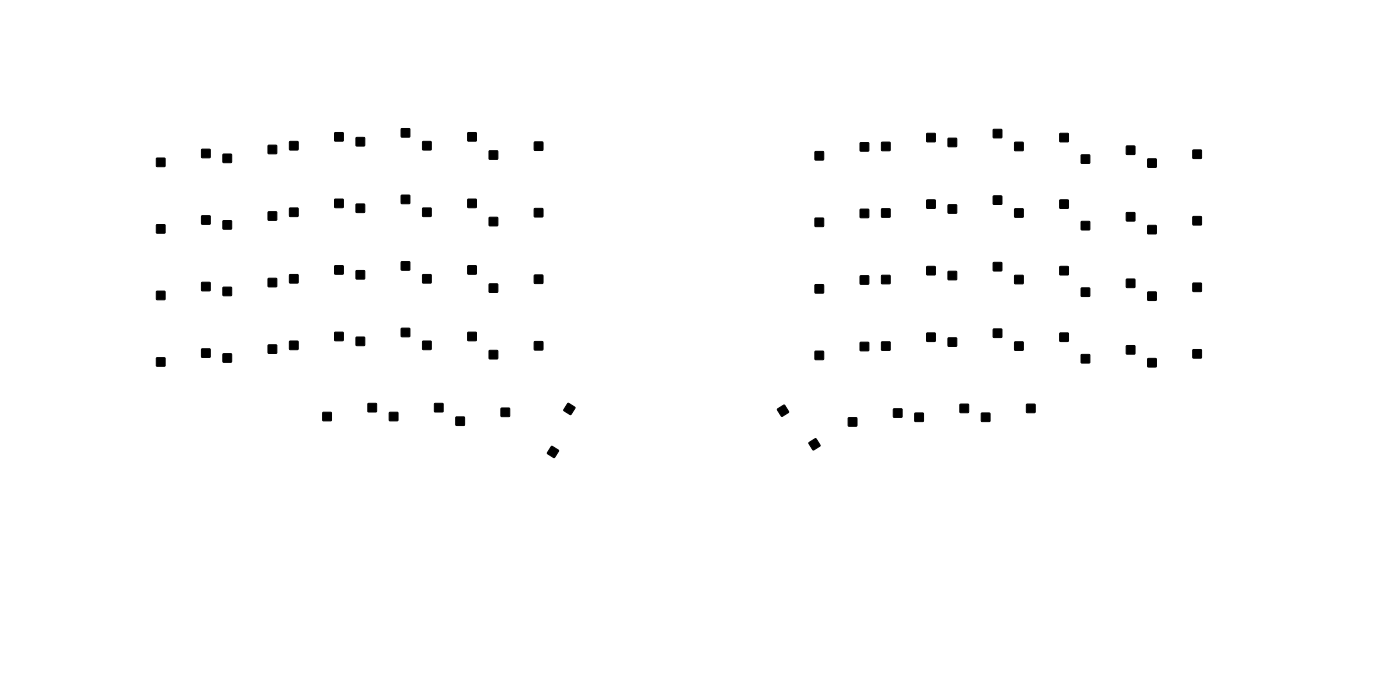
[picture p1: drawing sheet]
<svg xmlns="http://www.w3.org/2000/svg" width="401mm" height="200mm" viewBox="0 0 401 200" stroke-linecap="round" stroke-linejoin="round" font-family="sans-serif">
<g fill="#000" stroke="#000" stroke-width=".29">
<path d="M95.8 38h2.4v2.4h-2.4zM102 39.4h2.4v2.3h-2.4zM114.9 36.9h2.4v2.3h-2.4zM133.9 38h2.4v2.4h-2.4zM265.3 38.2h2.4v2.4h-2.4zM271.4 39.6h2.5v2.4h-2.5zM284.4 37.1h2.4v2.3h-2.4zM303.4 38.2h2.4v2.4h-2.4zM44.8 45.3h2.4v2.4h-2.4zM57.7 42.8h2.4v2.3h-2.4zM63.9 44.2h2.4v2.3h-2.4zM76.8 41.6h2.4v2.4h-2.4z"/>
<path d="M82.9 40.5h2.4v2.4h-2.4zM82.9 59.6h2.4v2.3h-2.4zM95.8 57h2.4v2.4h-2.4zM102 58.4h2.4v2.4h-2.4zM114.9 55.9h2.4v2.4h-2.4zM121 40.5h2.4v2.4h-2.4zM121 59.6h2.4v2.3h-2.4zM133.9 57h2.4v2.4h-2.4zM140.1 43.2h2.4v2.4h-2.4zM153 40.7h2.4v2.3h-2.4zM153 59.7h2.4v2.4h-2.4zM233.3 43.4h2.5v2.4h-2.5z"/>
<path d="M246.3 40.9h2.4v2.3h-2.4zM252.4 40.8h2.4v2.3h-2.4zM252.4 59.8h2.4v2.4h-2.4zM265.3 57.3h2.4v2.3h-2.4zM271.4 58.7h2.5v2.3h-2.5zM284.4 56.1h2.4v2.4h-2.4zM290.5 59.8h2.4v2.4h-2.4zM290.5 40.8h2.4v2.3h-2.4zM303.4 57.3h2.4v2.3h-2.4zM309.5 44.4h2.5v2.3h-2.5zM322.5 41.8h2.4v2.4h-2.4zM328.6 45.5h2.4v2.4h-2.4z"/>
<path d="M341.5 43h2.4v2.3h-2.4zM44.8 64.4h2.4v2.3h-2.4zM57.7 61.8h2.4v2.4h-2.4zM63.9 63.2h2.4v2.4h-2.4zM76.8 60.7h2.4v2.3h-2.4zM76.8 79.7h2.4v2.4h-2.4zM82.9 78.6h2.4v2.4h-2.4zM95.8 76.1h2.4v2.4h-2.4zM102 77.5h2.4v2.3h-2.4zM114.9 75h2.4v2.3h-2.4zM121 78.6h2.4v2.4h-2.4zM133.9 76.1h2.4v2.4h-2.4z"/>
<path d="M140.1 62.3h2.4v2.3h-2.4zM153 78.8h2.4v2.3h-2.4zM233.3 62.5h2.5v2.3h-2.5zM246.3 59.9h2.4v2.4h-2.4zM246.3 79h2.4v2.3h-2.4zM252.4 78.9h2.4v2.3h-2.4zM265.3 76.3h2.4v2.4h-2.4zM271.4 77.7h2.5v2.4h-2.5zM284.4 75.2h2.4v2.3h-2.4zM290.5 78.9h2.4v2.3h-2.4zM303.4 76.3h2.4v2.4h-2.4zM309.5 63.4h2.5v2.4h-2.5z"/>
<path d="M322.5 60.9h2.4v2.3h-2.4zM328.6 64.6h2.4v2.3h-2.4zM341.5 62h2.4v2.4h-2.4zM44.8 83.4h2.4v2.4h-2.4zM57.7 80.9h2.4v2.3h-2.4zM63.9 82.3h2.4v2.3h-2.4zM76.8 98.8h2.4v2.3h-2.4zM82.9 97.7h2.4v2.3h-2.4zM95.8 95.1h2.4v2.4h-2.4zM102 96.5h2.4v2.4h-2.4zM114.9 94h2.4v2.4h-2.4zM121 97.7h2.4v2.3h-2.4z"/>
<path d="M133.9 95.1h2.4v2.4h-2.4zM140.1 81.3h2.4v2.4h-2.4zM153 97.8h2.4v2.4h-2.4zM233.3 81.5h2.5v2.4h-2.5zM246.3 98h2.4v2.4h-2.4zM252.4 97.9h2.4v2.4h-2.4zM265.3 95.4h2.4v2.3h-2.4zM271.4 96.8h2.5v2.3h-2.5zM284.4 94.2h2.4v2.4h-2.4zM290.5 97.9h2.4v2.4h-2.4zM303.4 95.4h2.4v2.3h-2.4zM309.5 82.5h2.5v2.3h-2.5z"/>
<path d="M322.5 79.9h2.4v2.4h-2.4zM322.5 99h2.4v2.3h-2.4zM328.6 83.6h2.4v2.4h-2.4zM341.5 81.1h2.4v2.3h-2.4zM44.8 102.5h2.4v2.3h-2.4zM57.7 99.9h2.4v2.4h-2.4zM63.9 101.3h2.4v2.4h-2.4zM92.4 118.1h2.4v2.3h-2.4zM105.4 115.5h2.4v2.4h-2.4zM111.5 118.1h2.4v2.3h-2.4zM124.4 115.5h2.4v2.4h-2.4zM130.5 119.4h2.4v2.4h-2.4z"/>
<path d="M140.1 100.4h2.4v2.3h-2.4zM143.5 116.9h2.4v2.3h-2.4zM162.6 115.5h.2l1.8 1.2-1.2 2-2-1.2zM222.6 117.1l1.9-1.2 1.3 2.1-2 1.2-1.2-1.8zM233.3 100.6h2.5v2.3h-2.5zM242.9 119.6h2.4v2.4h-2.4zM255.8 117.1h2.4v2.3h-2.4zM261.9 118.3h2.4v2.3h-2.4zM274.9 115.7h2.4v2.4h-2.4zM281 118.3h2.4v2.3h-2.4zM293.9 115.7h2.4v2.4h-2.4zM309.5 101.5h2.5v2.4h-2.5z"/>
<path d="M328.6 102.7h2.4v2.3h-2.4zM341.5 100.1h2.4v2.4h-2.4zM157.9 127.8h.2l1.8 1.2-1.2 2-2-1.2zM231.6 126.7l1.9-1.1 1.3 2-2 1.2-1.2-1.8z"/>
</g>
</svg>
